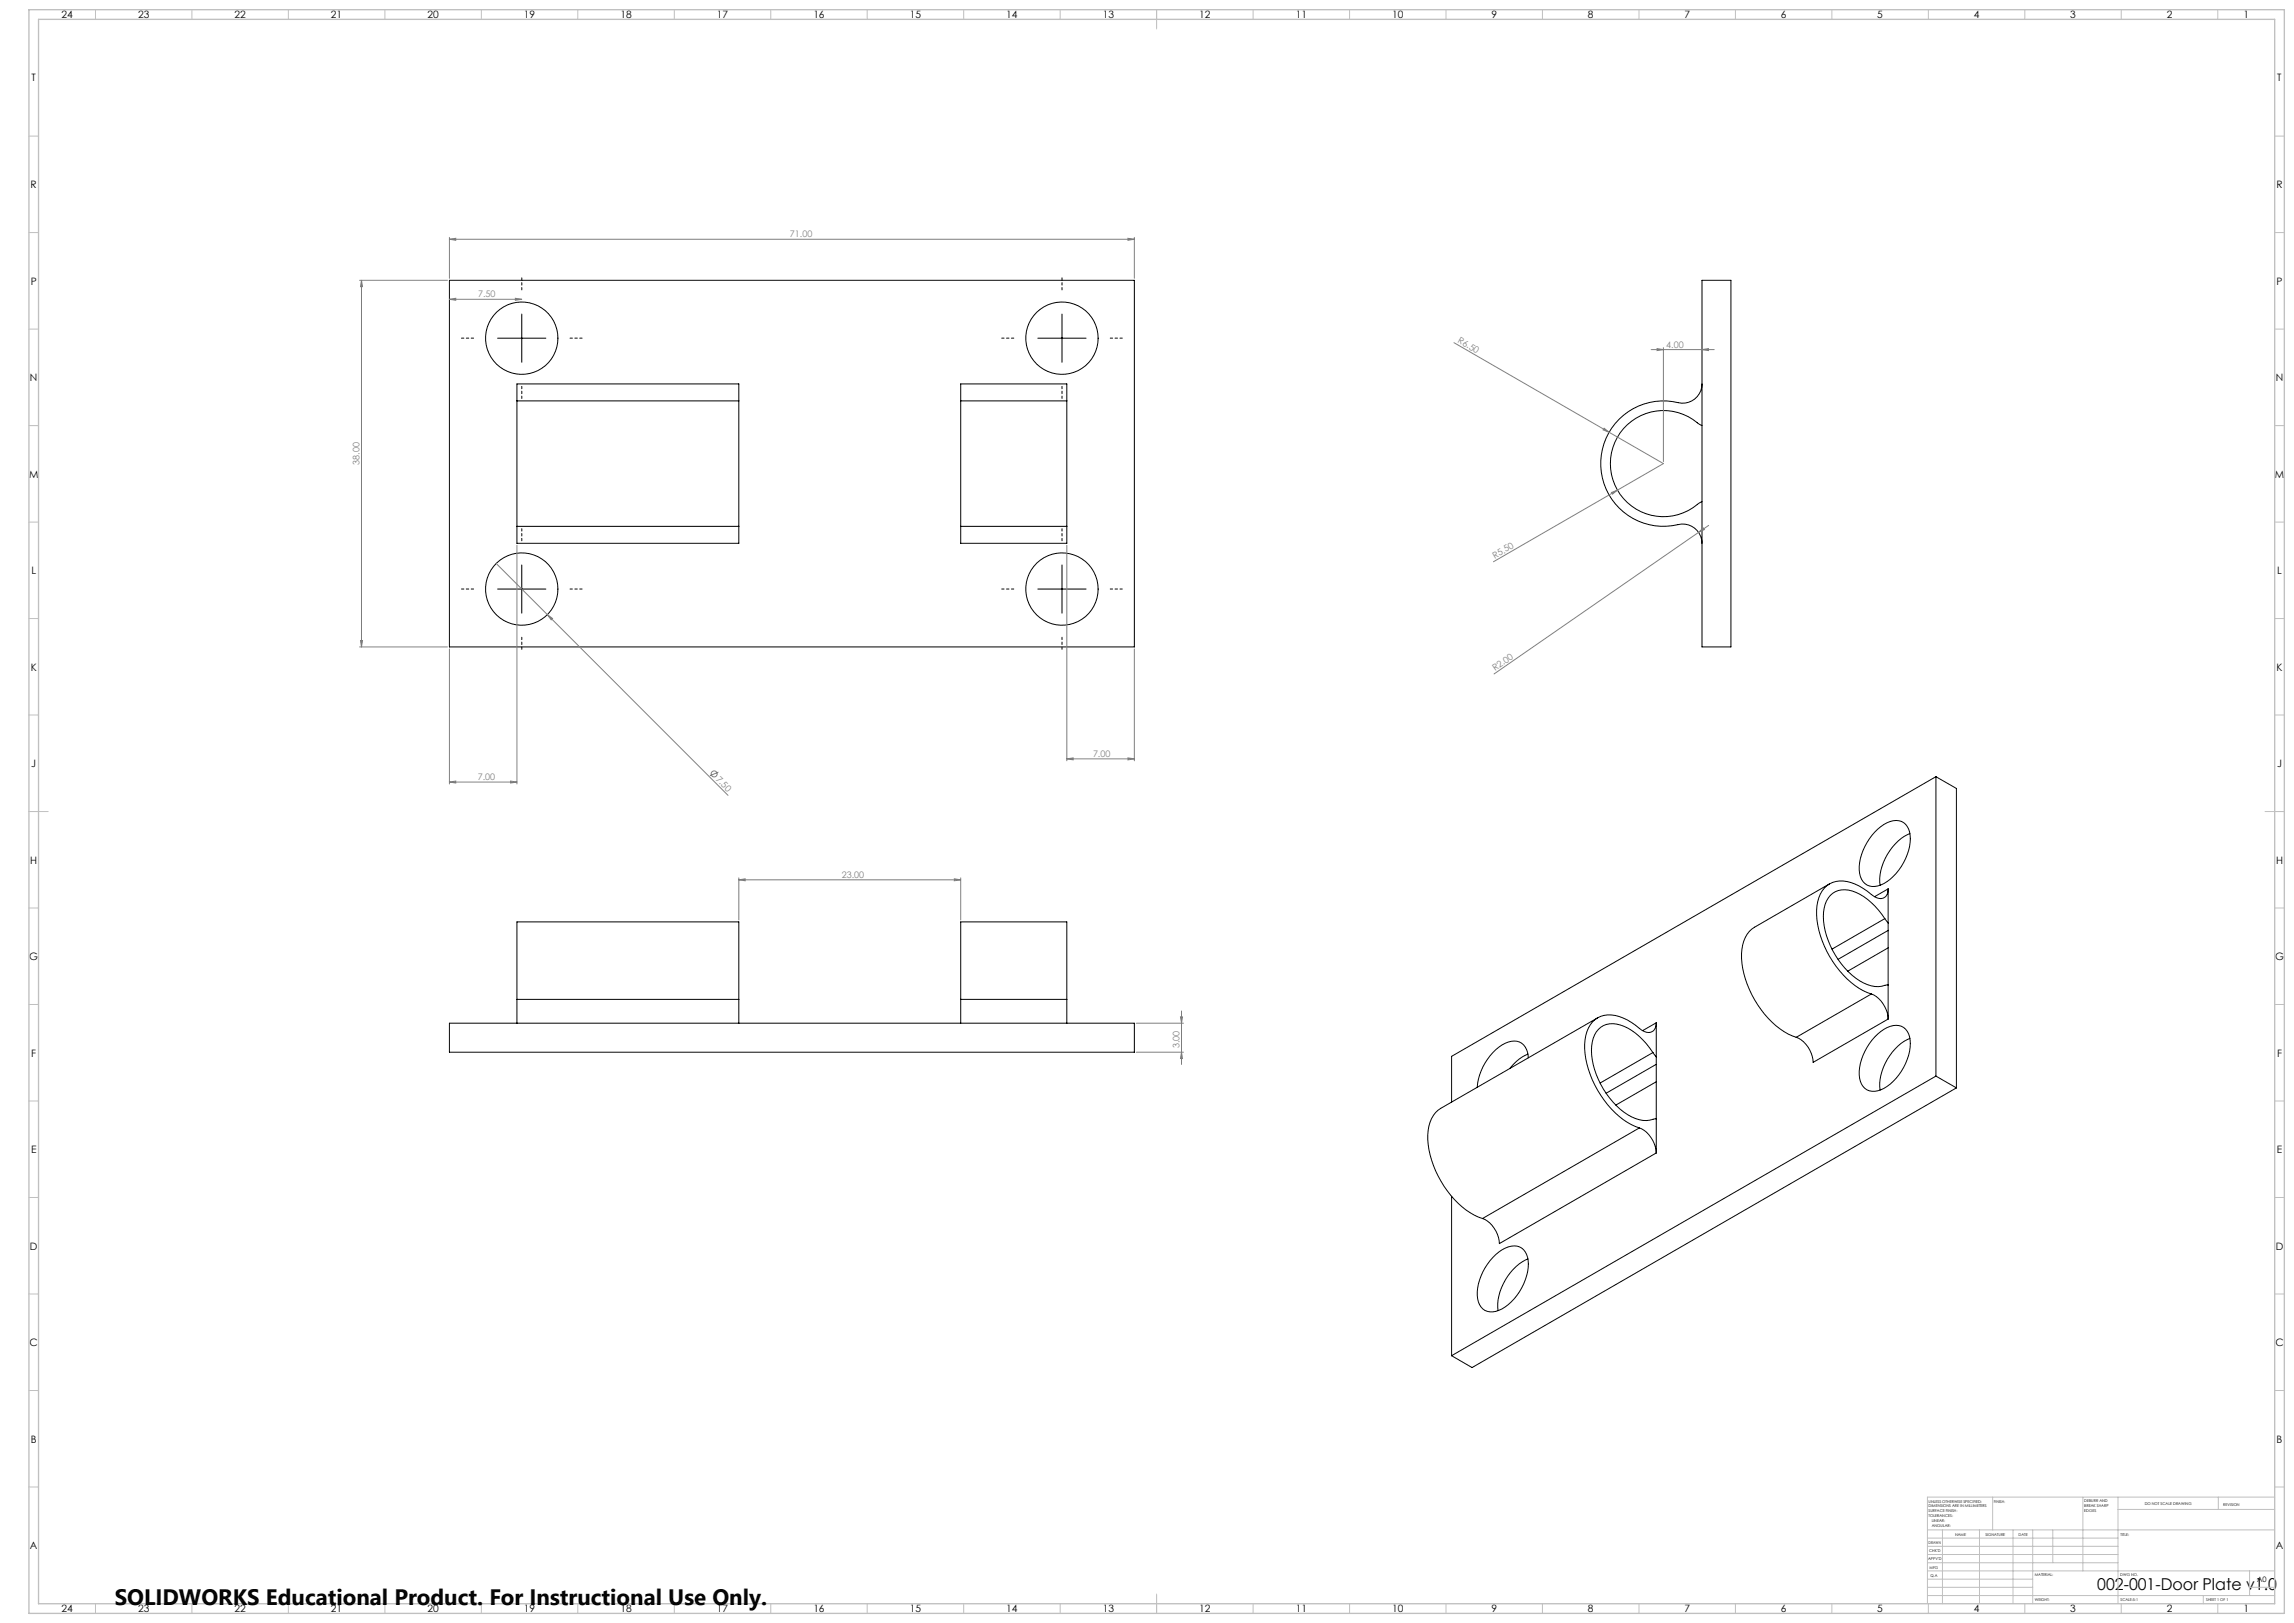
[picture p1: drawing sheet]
<svg xmlns="http://www.w3.org/2000/svg" width="1189mm" height="841mm" viewBox="0 0 1189 841" stroke-linecap="round" stroke-linejoin="round" font-family="sans-serif">
<defs><g id="words">
<text font-size="11.6" x="59" y="832">SOLIDWORKS Educational Product. For Instructional Use Only.</text>
<text font-size="8.5" x="1087" y="824">002-001-Door Plate v1.0</text>
<g font-size="5.3">
<text x="32" y="9">24</text>
<text x="72" y="9">23</text>
<text x="122" y="9">22</text>
<text x="172" y="9">21</text>
<text x="222" y="9">20</text>
<text x="272" y="9">19</text>
<text x="322" y="9">18</text>
<text x="372" y="9">17</text>
<text x="422" y="9">16</text>
<text x="472" y="9">15</text>
<text x="522" y="9">14</text>
<text x="572" y="9">13</text>
<text x="622" y="9">12</text>
<text x="672" y="9">11</text>
<text x="722" y="9">10</text>
<text x="773" y="9">9</text>
<text x="823" y="9">8</text>
<text x="873" y="9">7</text>
<text x="923" y="9">6</text>
<text x="973" y="9">5</text>
<text x="1023" y="9">4</text>
<text x="1073" y="9">3</text>
<text x="1123" y="9">2</text>
<text x="1163" y="9">1</text>
<text x="16" y="42">T</text>
<text x="1180" y="42">T</text>
<text x="16" y="97">R</text>
<text x="1180" y="97">R</text>
<text x="16" y="147">P</text>
<text x="1180" y="147">P</text>
<text x="16" y="197">N</text>
<text x="1180" y="197">N</text>
<text x="15" y="247">M</text>
<text x="1179" y="247">M</text>
<text x="16" y="297">L</text>
<text x="1180" y="297">L</text>
<text x="16" y="347">K</text>
<text x="1180" y="347">K</text>
<text x="16" y="398">J</text>
<text x="1180" y="398">J</text>
<text x="16" y="448">H</text>
<text x="1180" y="448">H</text>
<text x="15" y="497">G</text>
<text x="1179" y="497">G</text>
<text x="16" y="547">F</text>
<text x="1180" y="547">F</text>
<text x="16" y="597">E</text>
<text x="1180" y="597">E</text>
<text x="16" y="647">D</text>
<text x="1180" y="647">D</text>
<text x="15" y="697">C</text>
<text x="1179" y="697">C</text>
<text x="16" y="747">B</text>
<text x="1180" y="747">B</text>
<text x="16" y="803">A</text>
<text x="1180" y="803">A</text>
<text x="32" y="835">24</text>
<text x="72" y="835">23</text>
<text x="122" y="835">22</text>
<text x="172" y="835">21</text>
<text x="222" y="835">20</text>
<text x="272" y="835">19</text>
<text x="322" y="835">18</text>
<text x="372" y="835">17</text>
<text x="422" y="835">16</text>
<text x="472" y="835">15</text>
<text x="522" y="835">14</text>
<text x="572" y="835">13</text>
<text x="622" y="835">12</text>
<text x="672" y="835">11</text>
<text x="722" y="835">10</text>
<text x="773" y="835">9</text>
<text x="823" y="835">8</text>
<text x="873" y="835">7</text>
<text x="923" y="835">6</text>
<text x="973" y="835">5</text>
<text x="1023" y="835">4</text>
<text x="1073" y="835">3</text>
<text x="1123" y="835">2</text>
<text x="1163" y="835">1</text>
</g>
<g font-size="4.7" fill="#808080">
<text x="409" y="123">71.00</text>
<text x="248" y="154">7.50</text>
<text x="755" y="177" transform="rotate(30 755 177)">R6.50</text>
<text x="864" y="180">4.00</text>
<text x="186" y="241" transform="rotate(-90 186 241)">38.00</text>
<text x="775" y="290" transform="rotate(-30 775 290)">R5.50</text>
<text x="775" y="348" transform="rotate(-35 775 348)">R2.00</text>
<text x="567" y="392">7.00</text>
<text x="248" y="404">7.00</text>
<text x="371" y="404" transform="rotate(45 371 404)">7.50</text>
<text x="436" y="455">23.00</text>
<text x="611" y="543" transform="rotate(-90 611 543)">3.00</text>
</g>
<text font-size="3.9" x="1170" y="820">A0</text>
<g font-size="2">
<text x="1000" y="779">UNLESS OTHERWISE SPECIFIED:</text>
<text x="1033" y="779">FINISH:</text>
<text x="1080" y="778">DEBURR AND</text>
<text x="1112" y="780">DO NOT SCALE DRAWING</text>
<text x="1000" y="781">DIMENSIONS ARE IN MILLIMETERS</text>
<text x="1000" y="784">SURFACE FINISH:</text>
<text x="1080" y="781">BREAK SHARP</text>
<text x="1080" y="783">EDGES</text>
<text x="1152" y="780">REVISION</text>
<text x="1000" y="786">TOLERANCES:</text>
<text x="1001" y="789">LINEAR:</text>
<text x="1001" y="791">ANGULAR:</text>
<text x="1013" y="796">NAME</text>
<text x="1029" y="796">SIGNATURE</text>
<text x="1046" y="796">DATE</text>
<text x="1099" y="796">TITLE:</text>
<text x="1000" y="800">DRAWN</text>
<text x="999" y="808">APPV'D</text>
<text x="1000" y="804">CHK'D</text>
<text x="1000" y="813">MFG</text>
<text x="1001" y="817">Q.A</text>
<text x="1055" y="817">MATERIAL:</text>
<text x="1099" y="817">DWG NO.</text>
<text x="1055" y="830">WEIGHT:</text>
<text x="1099" y="830">SCALE:5:1</text>
<text x="1143" y="830">SHEET 1 OF 1</text>
</g>
</g></defs>
<g fill="none" stroke="#000" stroke-width=".52">
<path d="M233 145h355v190h-355zM882 145h15v190h-15zM258 175h25M270 163v25M538 175h25M550 163v25M882 199a10 10 0 0 1-12 10 33 33 0 0 0-40 32 33 33 0 0 0 42 31 10 10 0 0 1 10 10M268 208v65M268 208v-9h115v9M268 208h115M383 208v65M498 208v65"/>
<path d="M498 208v-9h55v9M498 208h55M553 208v65M882 221v-1a28 28 0 0 0-33-4 28 28 0 0 0-14 30 28 28 0 0 0 47 14M268 273v9h115v-9M268 273h115M498 273v9h55v-9M498 273h55M270 293v25M550 293v25M258 305h25M538 305h25"/>
<path d="M1003 402l11 7v155M1003 402v156M1003 402l-251 145v24M972 431a14 14 0 0 1 14-5 11 11 0 0 1 4 13 28 28 0 0 1-17 20 8 8 0 0 1-9-8 29 29 0 0 1 8-20zM990 432a28 28 0 0 0-16 27M948 458l-39 22a18 18 0 0 0-6 19 50 50 0 0 0 26 38l2 1M977 476l2 2M977 476a27 27 0 0 0-23-15 12 12 0 0 0-9 14 42 42 0 0 0 23 35 14 14 0 0 0 10 0h1M977 476l-27 16M979 461a4 4 0 0 1-3 4 4 4 0 0 1-5-1 25 25 0 0 0-19-7 14 14 0 0 0-10 15 49 49 0 0 0 26 42l2 1M979 461v67M979 461l-7 4"/>
<path d="M979 491l-21 12M979 482l-26 15M268 518v12M268 518v-40h115v40M268 518h115M383 518v12M498 518v12M498 518v-40h55v40M498 518h55M553 518v12M970 515a15 15 0 0 1 9 13M970 515l-39 23"/>
<path d="M233 530h355v15h-355zM828 527l-81 47a18 18 0 0 0-7 19 50 50 0 0 0 26 38h2M858 530a4 4 0 0 1-2 5 4 4 0 0 1-5-1 23 23 0 0 0-21-7 16 16 0 0 0-9 17 50 50 0 0 0 27 40h2M858 530v67M858 530l-7 4M972 537a14 14 0 0 1 14-5 11 11 0 0 1 4 13 28 28 0 0 1-17 20 8 8 0 0 1-9-8 29 29 0 0 1 8-20zM979 528l-39 22a15 15 0 0 0-9-12M990 538a28 28 0 0 0-16 27M792 546l-5 3-4 5M792 548a8 8 0 0 0-3-8 8 8 0 0 0-9 1 29 29 0 0 0-14 22M857 545a27 27 0 0 0-23-14 12 12 0 0 0-9 13 42 42 0 0 0 23 36 22 22 0 0 0 10 0M857 545l1 3"/>
<path d="M857 545l-28 16M858 552l-26 15M1003 558l11 6M1003 558l-251 145M858 561l-21 12M1014 564l-251 145-11-6M850 584a15 15 0 0 1 8 13M850 584l-82 47M858 597l-81 47a15 15 0 0 0-9-13M752 620v83M774 652a12 12 0 0 1 15-5 14 14 0 0 1 2 16 24 24 0 0 1-17 17 8 8 0 0 1-8-11 30 30 0 0 1 8-17zM792 652a28 28 0 0 0-16 27"/>
<circle cx="270" cy="175" r="19"/>
<circle cx="550" cy="175" r="19"/>
<circle cx="270" cy="305" r="19"/>
<circle cx="550" cy="305" r="19"/>
</g>
<g fill="none" stroke="#808080" stroke-width=".52">
<path d="M233 124l3-1v2zM233 123v21M233 124h355M585 123l3 1-3 1zM588 123v21M186 145h46M187 145l1 4h-1zM187 145v190M233 155h3v1zM233 155h37M267 155h3l-3 1zM754 178l108 62-24 14"/>
<path d="M856 181h33M859 181h3l-3 1zM862 180v59M882 181h3v1zM831 222l3 2-3-1zM835 255l3-1-2 2zM838 254l-64 37M880 276l3-2zM880 276l-106 73M886 272l-6 4M257 292l120 120M268 283v123"/>
<path d="M553 283v111M284 319l2 1v1zM186 335h46M187 332h1l-1 3zM233 336v70M588 336v58M553 393h3v1zM553 393h35M585 393h3l-3 1zM233 405h3v1zM233 405h35M265 405h3l-3 1z"/>
<path d="M372 400l-4 2M383 456l3-1v1zM383 455v22M383 456h115M495 455l3 1h-3zM498 455v22M589 530h24M612 527h1l-1 3zM612 524v28M589 545h24M612 545l1 4h-1z"/>
<circle cx="370" cy="401" r="1.6"/>
</g>
<g fill="none" stroke="#000" stroke-width=".52" stroke-dasharray="15.2 1.3 1.3 1.3" stroke-dashoffset="14">
<path d="M270 150v-6M550 150v-6M245 175h-6M295 175h7M525 175h-6M575 175h7M270 200v6M550 200v6M270 280v-6M550 280v-6M245 305h-6M295 305h7"/>
<path d="M525 305h-6M575 305h7M270 330v6M550 330v6"/>
</g>
<g fill="none" stroke="#c0c0c0" stroke-width=".52">
<path d="M49 5v5M99 5v5M149 5v5M199 5v5M249 5v5M299 5v5M349 5v5M399 5v5M449 5v5M499 5v5M549 5v5M599 5v10"/>
<path d="M649 5v5M699 5v5M749 5v5M799 5v5M849 5v5M899 5v5M949 5v5M999 5v5M1049 5v5M1099 5v5M1149 5v5M15 71h5"/>
<path d="M1179 71h5M15 121h5M1179 121h5M15 171h5M1179 171h5M15 221h5M1179 221h5M15 271h5M1179 271h5M15 321h5M1179 321h5M15 371h5"/>
<path d="M1179 371h5M15 421h10M1174 421h10M15 471h5M1179 471h5M15 521h5M1179 521h5M15 571h5M1179 571h5M15 621h5M1179 621h5M15 671h5"/>
<path d="M1179 671h5M15 721h5M1179 721h5M15 771h5M1033 776v17M1080 776v38M1098 776v55M1150 776v6M1179 771h5M1179 776h-180v55M999 793h180M999 797h99"/>
<path d="M1007 793v38M1026 793v38M1043 793v38M1054 793v38M1064 793v17M1098 782h81M999 810h99M999 806h99M999 801h99M999 818h55M999 814h180M1166 814v13"/>
<path d="M49 831v5M99 831v5M149 831v5M199 831v5M249 831v5M299 831v5M349 831v5M399 831v5M449 831v5M499 831v5M549 831v5M599 826v10"/>
<path d="M649 831v5M699 831v5M749 831v5M799 831v5M849 831v5M899 831v5M949 831v5M999 827h180M999 823h55M999 831v5M1049 831v5M1099 831v5"/>
<path d="M1142 827v4M1149 831v5M1166 823h13"/>
</g>
<path d="M15 5h1169v831h-1169zM20 10h1159v821h-1159z" fill="none" stroke="#c0c0c0" stroke-width=".7"/>
<g fill="#808080">
<path d="M831 222l3 2-3-1z"/>
<path d="M835 255l3-1-2 2z"/>
<path d="M880 276l3-2z"/>
<path d="M284 319l2 1v1z"/>
<path d="M265 405h3l-3 1zM233 405h3v1zM267 155h3l-3 1zM233 155h3v1z"/>
<path d="M233 124l3-1v2zM585 123l3 1-3 1zM553 393h3v1zM585 393h3l-3 1zM859 181h3l-3 1zM882 181h3v1zM383 456l3-1v1zM495 455l3 1h-3z"/>
<path d="M187 332h1l-1 3zM187 145l1 4h-1z"/>
<path d="M612 527h1l-1 3zM612 545l1 4h-1z"/>
</g>
<use href="#words"/>
</svg>
